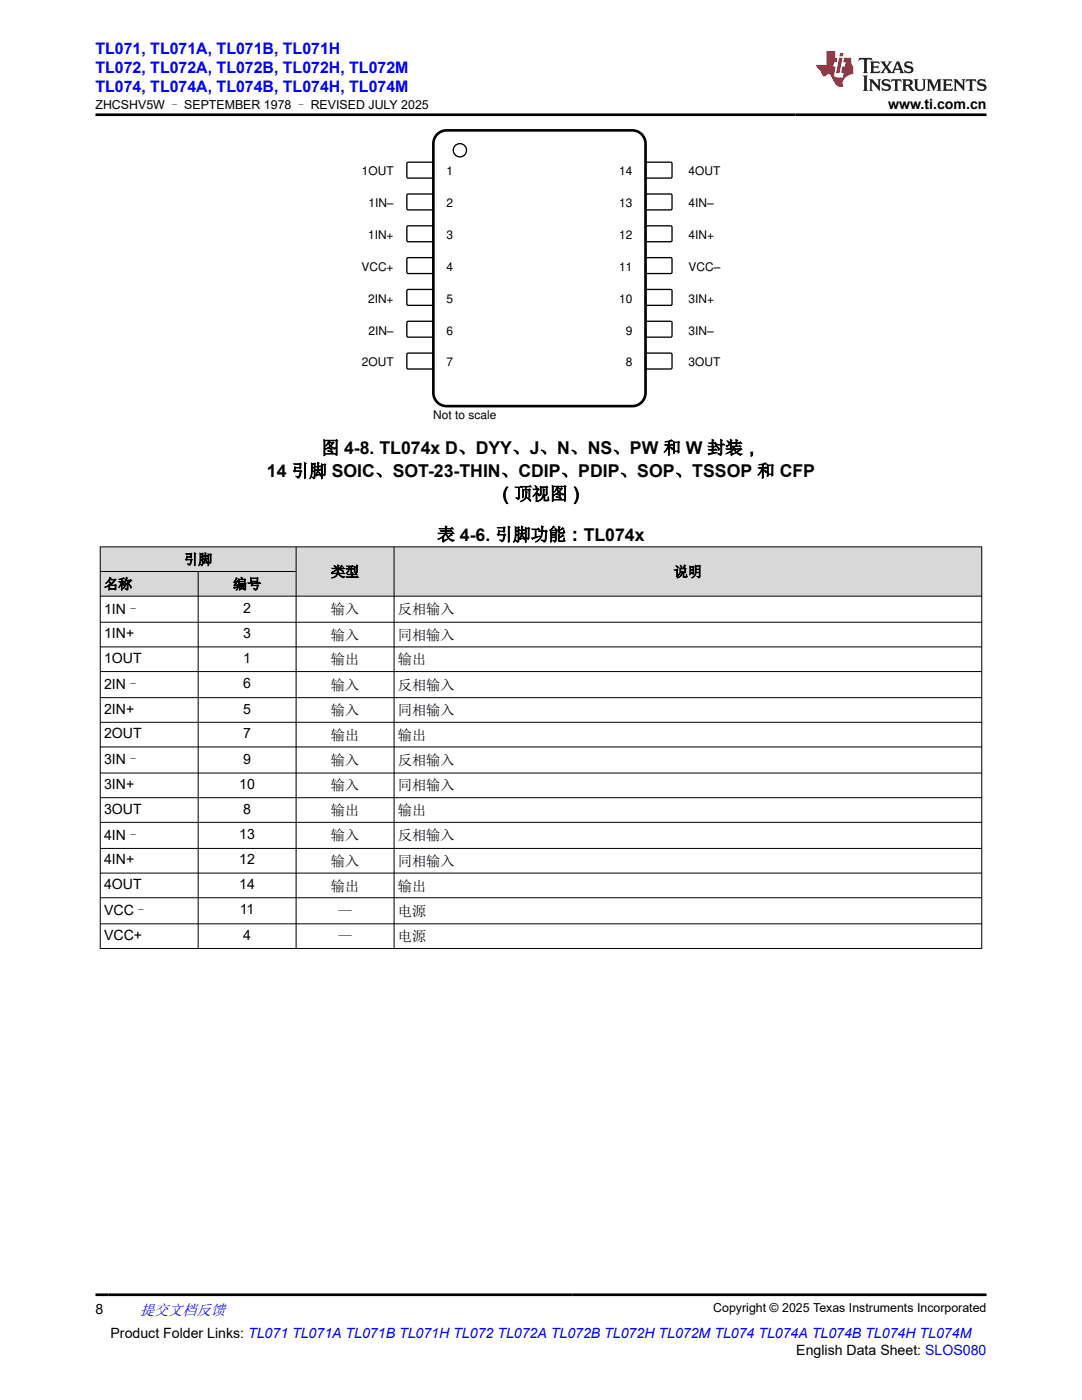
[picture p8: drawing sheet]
<svg xmlns="http://www.w3.org/2000/svg" width="216mm" height="279mm" viewBox="0 0 216 279" stroke-linecap="round" stroke-linejoin="round" font-family="sans-serif">
<defs><g id="words">
<g font-size="3.5">
<text x="53.3" y="95.2">14 引脚 SOIC、SOT-23-THIN、CDIP、PDIP、SOP、TSSOP 和 CFP</text>
<text x="64.1" y="90.6">图 4-8. TL074x D、DYY、J、N、NS、PW 和 W 封装，</text>
<text x="99.1" y="99.8">（顶视图）</text>
<text x="87.3" y="107.9">表 4-6. 引脚功能：TL074x</text>
</g>
<g font-size="3.2" fill="#00f">
<text x="19" y="10.7">TL071, TL071A, TL071B, TL071H</text>
<text x="19" y="14.5">TL072, TL072A, TL072B, TL072H, TL072M</text>
<text x="19" y="18.3">TL074, TL074A, TL074B, TL074H, TL074M</text>
</g>
<text font-size="3" fill="#00f" x="27.9" y="262.4">提交文档反馈</text>
<g font-size="2.8">
<text x="177.2" y="21.7">www.ti.com.cn</text>
<text x="36.7" y="112.6">引脚</text>
<text x="20.8" y="117.5">名称</text>
<text x="46.5" y="117.5">编号</text>
<text x="66" y="115.1">类型</text>
<text x="134.4" y="115.1">说明</text>
<text x="20.8" y="122.5">1IN–</text>
<text x="48.5" y="122.3">2</text>
<text x="66" y="122.6">输入</text>
<text x="79.4" y="122.6">反相输入</text>
<text x="20.8" y="127.4">1IN+</text>
<text x="48.5" y="127.4">3</text>
<text x="66" y="127.7">输入</text>
<text x="79.4" y="127.7">同相输入</text>
<text x="20.8" y="132.3">1OUT</text>
<text x="20.8" y="137.5">2IN–</text>
<text x="48.5" y="132.3">1</text>
<text x="48.5" y="137.4">6</text>
<text x="66" y="132.6">输出</text>
<text x="66" y="137.6">输入</text>
<text x="79.4" y="132.6">输出</text>
<text x="79.4" y="137.6">反相输入</text>
<text x="20.8" y="142.4">2IN+</text>
<text x="48.5" y="142.4">5</text>
<text x="66" y="142.7">输入</text>
<text x="79.4" y="142.7">同相输入</text>
<text x="20.8" y="147.3">2OUT</text>
<text x="48.5" y="147.3">7</text>
<text x="66" y="147.6">输出</text>
<text x="79.4" y="147.6">输出</text>
<text x="20.8" y="152.5">3IN–</text>
<text x="48.5" y="152.4">9</text>
<text x="66" y="152.7">输入</text>
<text x="79.4" y="152.7">反相输入</text>
<text x="20.8" y="157.5">3IN+</text>
<text x="47.7" y="157.5">10</text>
<text x="66" y="157.8">输入</text>
<text x="79.4" y="157.8">同相输入</text>
<text x="20.8" y="162.4">3OUT</text>
<text x="20.8" y="167.6">4IN–</text>
<text x="47.7" y="167.5">13</text>
<text x="48.5" y="162.4">8</text>
<text x="66" y="162.7">输出</text>
<text x="66" y="167.7">输入</text>
<text x="79.4" y="162.7">输出</text>
<text x="79.4" y="167.7">反相输入</text>
<text x="20.8" y="172.5">4IN+</text>
<text x="47.7" y="172.5">12</text>
<text x="66" y="172.8">输入</text>
<text x="79.4" y="172.8">同相输入</text>
<text x="20.8" y="177.4">4OUT</text>
<text x="47.7" y="177.4">14</text>
<text x="66" y="177.7">输出</text>
<text x="79.4" y="177.7">输出</text>
<text x="20.8" y="182.6">VCC–</text>
<text x="47.9" y="182.5">11</text>
<text x="67.5" y="182.8">—</text>
<text x="79.4" y="182.8">电源</text>
<text x="20.8" y="187.6">VCC+</text>
<text x="48.5" y="187.6">4</text>
<text x="67.5" y="187.8">—</text>
<text x="79.4" y="187.8">电源</text>
<text x="19" y="262.1">8</text>
<text x="22.1" y="266.9">Product Folder Links: TL071 TL071A TL071B TL071H TL072 TL072A TL072B TL072H TL072M TL074 TL074A TL074B TL074H TL074M</text>
<text x="158.9" y="270.3">English Data Sheet: SLOS080</text>
</g>
<g font-size="2.5">
<text x="19" y="21.8">ZHCSHV5W – SEPTEMBER 1978 – REVISED JULY 2025</text>
<text x="142.3" y="261.8">Copyright © 2025 Texas Instruments Incorporated</text>
</g>
<g font-size="2.4">
<text x="72.2" y="35">1OUT</text>
<text x="89.1" y="35">1</text>
<text x="123.5" y="35">14</text>
<text x="137.4" y="35">4OUT</text>
<text x="73.5" y="41.4">1IN±</text>
<text x="89.1" y="41.4">2</text>
<text x="123.5" y="41.4">13</text>
<text x="137.4" y="41.4">4IN±</text>
<text x="73.4" y="47.7">1IN+</text>
<text x="89.1" y="47.7">3</text>
<text x="123.5" y="47.7">12</text>
<text x="137.4" y="47.7">4IN+</text>
<text x="72.1" y="54.1">VCC+</text>
<text x="89.1" y="54.1">4</text>
<text x="123.5" y="54.1">11</text>
<text x="137.4" y="54.1">VCC±</text>
<text x="73.4" y="60.4">2IN+</text>
<text x="89.1" y="60.4">5</text>
<text x="123.5" y="60.4">10</text>
<text x="137.4" y="60.4">3IN+</text>
<text x="73.5" y="66.8">2IN±</text>
<text x="89.1" y="66.8">6</text>
<text x="124.8" y="66.8">9</text>
<text x="137.4" y="66.8">3IN±</text>
<text x="72.2" y="73.1">2OUT</text>
<text x="89.1" y="73.1">7</text>
<text x="124.8" y="73.1">8</text>
<text x="137.4" y="73.1">3OUT</text>
<text x="86.5" y="83.7">Not to scale</text>
</g>
</g></defs>
<path d="M81.3 32.4h5l.2 .2-.1 2.8-.2 .1h-4.9l-.1-.2v-2.7z" fill="none" stroke="#000" stroke-width=".26"/>
<path d="M128.9 32.4h5.1l.1 .2v2.8l-.3 .1h-4.9l-.1-.2v-2.7z" fill-rule="evenodd" fill="#fff"/>
<path d="M128.9 32.4h5.1l.1 .2v2.8l-.3 .1h-4.9l-.1-.2v-2.7z" fill="none" stroke="#000" stroke-width=".26"/>
<path d="M81.3 38.8h5l.2 .2-.1 2.8-.2 .1h-4.9l-.1-.3v-2.6z" fill-rule="evenodd" fill="#fff"/>
<path d="M81.3 38.8h5l.2 .2-.1 2.8-.2 .1h-4.9l-.1-.3v-2.6z" fill="none" stroke="#000" stroke-width=".26"/>
<path d="M128.9 38.8h5.1l.1 .2v2.8l-.3 .1h-4.9l-.1-.3v-2.6z" fill-rule="evenodd" fill="#fff"/>
<path d="M128.9 38.8h5.1l.1 .2v2.8l-.3 .1h-4.9l-.1-.3v-2.6z" fill="none" stroke="#000" stroke-width=".26"/>
<path d="M81.3 45.1h5l.2 .2-.1 2.8-.2 .1h-4.9l-.1-.2v-2.7z" fill-rule="evenodd" fill="#fff"/>
<path d="M81.3 45.1h5l.2 .2-.1 2.8-.2 .1h-4.9l-.1-.2v-2.7z" fill="none" stroke="#000" stroke-width=".26"/>
<path d="M128.9 45.1h5.1l.1 .2v2.8l-.3 .1h-4.9l-.1-.2v-2.7z" fill-rule="evenodd" fill="#fff"/>
<path d="M128.9 45.1h5.1l.1 .2v2.8l-.3 .1h-4.9l-.1-.2v-2.7z" fill="none" stroke="#000" stroke-width=".26"/>
<path d="M81.3 51.5h5l.2 .2-.1 2.8-.2 .1h-4.9l-.1-.3v-2.6z" fill-rule="evenodd" fill="#fff"/>
<path d="M81.3 51.5h5l.2 .2-.1 2.8-.2 .1h-4.9l-.1-.3v-2.6z" fill="none" stroke="#000" stroke-width=".26"/>
<path d="M128.9 51.5h5.1l.1 .2v2.8l-.3 .1h-4.9l-.1-.3v-2.6z" fill-rule="evenodd" fill="#fff"/>
<path d="M128.9 51.5h5.1l.1 .2v2.8l-.3 .1h-4.9l-.1-.3v-2.6z" fill="none" stroke="#000" stroke-width=".26"/>
<path d="M81.3 57.8h5l.2 .2-.1 2.8-.2 .1h-4.9l-.1-.2v-2.7z" fill-rule="evenodd" fill="#fff"/>
<path d="M81.3 57.8h5l.2 .2-.1 2.8-.2 .1h-4.9l-.1-.2v-2.7z" fill="none" stroke="#000" stroke-width=".26"/>
<path d="M128.9 57.8h5.1l.1 .2v2.8l-.3 .1h-4.9l-.1-.2v-2.7z" fill-rule="evenodd" fill="#fff"/>
<path d="M128.9 57.8h5.1l.1 .2v2.8l-.3 .1h-4.9l-.1-.2v-2.7z" fill="none" stroke="#000" stroke-width=".26"/>
<path d="M81.3 64.2h5l.2 .2-.1 2.8-.2 .1h-4.9l-.1-.3v-2.6z" fill-rule="evenodd" fill="#fff"/>
<path d="M81.3 64.2h5l.2 .2-.1 2.8-.2 .1h-4.9l-.1-.3v-2.6z" fill="none" stroke="#000" stroke-width=".26"/>
<path d="M128.9 64.2h5.1l.1 .2v2.8l-.3 .1h-4.9l-.1-.3v-2.6z" fill-rule="evenodd" fill="#fff"/>
<path d="M128.9 64.2h5.1l.1 .2v2.8l-.3 .1h-4.9l-.1-.3v-2.6z" fill="none" stroke="#000" stroke-width=".26"/>
<path d="M81.2 70.6l.2-.1h4.9l.2 .2-.1 2.8-.2 .1h-4.9l-.1-.2z" fill-rule="evenodd" fill="#fff"/>
<path d="M81.2 70.6l.2-.1h4.9l.2 .2-.1 2.8-.2 .1h-4.9l-.1-.2z" fill="none" stroke="#000" stroke-width=".26"/>
<path d="M128.8 70.6l.3-.1h4.9l.1 .2v2.8l-.3 .1h-4.9l-.1-.2z" fill-rule="evenodd" fill="#fff"/>
<g fill="none" stroke="#000" stroke-width=".26">
<path d="M128.8 70.6l.3-.1h4.9l.1 .2v2.8l-.3 .1h-4.9l-.1-.2z"/>
<circle cx="91.8" cy="30" r="1.32"/>
</g>
<path d="M87.1 27a2.64 2.64 0 0 1 2-1h37.1a2.65 2.65 0 0 1 2.6 2.7v49.7a2.65 2.65 0 0 1-2.6 2.7h-37.1a2.65 2.65 0 0 1-2.6-2.7v-49.7v-.6z" fill="none" stroke="#000" stroke-width=".53"/>
<g fill="#d8d8d8">
<path d="M20 109.1h175.9v5h-175.9z" fill-rule="evenodd"/>
<path d="M20.1 109.2h38.9v4.8h-38.9z" fill-rule="evenodd"/>
<path d="M59.2 109.2h19.4v9.7h-19.4z" fill-rule="evenodd"/>
<path d="M78.7 109.2h117.1v9.7h-117.1z" fill-rule="evenodd"/>
<path d="M20.1 114.1h19.4v4.8h-19.4z" fill-rule="evenodd"/>
<path d="M39.6 114.1h19.4v4.8h-19.4z" fill-rule="evenodd"/>
</g>
<g fill="none" stroke="#000" stroke-width=".2">
<path d="M19.9 109.1h176.1M19.9 114.1h39.3M19.9 119h176.1M20 109.1v80.3M39.5 114.1v75.3M59.1 109.1v80.3M78.6 109.1v80.3M195.9 109.1v80.3M19.9 124.2h176.1M19.9 129.1h176.1M19.9 134h176.1M19.9 139.2h176.1"/>
<path d="M19.9 144.2h176.1M19.9 149.1h176.1M19.9 154.3h176.1M19.9 159.2h176.1M19.9 164.1h176.1M19.9 169.3h176.1M19.9 174.2h176.1M19.9 179.2h176.1M19.9 184.4h176.1M19.9 189.3h176.1"/>
</g>
<path d="M171.5 11.6l-.2 .5 .5-.2h.6v.1v2.2l-.2 .4h1l-.2-.4v-2.2v-.1h.5l.6 .2-.2-.5zM173.6 12.3l.2 .4v1.5l-.2 .4h1.9l.1-.6a1.08 1.08 0 0 1-1.3 .2v-.7h.6l.4 .2v-.7l-.4 .2h-.6v-.5l.2-.2a1 1 0 0 1 1 .3l-.1-.5zM175.7 12.3l.9 1.1-1 1.2h.9l-.2-.2 .5-.8 .4 .8-.2 .2h1.6l-.2-.2 .2-.5h.9l.1 .5-.1 .2h.9l-.2-.3-.8-2h-.5l-.9 2.2-.9-1.1 .9-1.1h-.8l.2 .2-.4 .6-.4-.6 .2-.2zM179 12.7l.4 1h-.7zM180.7 12.4a.65 .65 0 0 0-.2 .7 .65 .65 0 0 0 .6 .5l.6 .1 .1 .3a.79 .79 0 0 1-.7 .4 .79 .79 0 0 1-.7-.5l.1 .7 .2-.1a.93 .93 0 0 0 1.1 .1 .93 .93 0 0 0 .4-1 1.46 1.46 0 0 0-1.2-.6l-.1-.3a1.09 1.09 0 0 1 1.2 .2l-.2-.6-.1 .1-.5-.2zM172.2 15.1l.2 .4v2.2l-.2 .4h1l-.2-.4v-2.2l.2-.4zM173.4 15.8l.2 .4v1.5l-.2 .4h.8l-.3-.4 .1-1.3 1.6 1.8v-2l.2-.4h-.7l.1 .2 .1 1.1-1.2-1.3zM176.2 15.9a.65 .65 0 0 0-.2 .8 .65 .65 0 0 0 .6 .4l.6 .2 .1 .2a.79 .79 0 0 1-.7 .4 .79 .79 0 0 1-.7-.5l.1 .7 .2-.1a.93 .93 0 0 0 1.1 .1 .93 .93 0 0 0 .4-.9 1.46 1.46 0 0 0-1.2-.6l-.1-.4a1.09 1.09 0 0 1 1.2 .2l-.1-.6-.2 .1-.5-.1zM177.9 15.8l-.1 .6a.63 .63 0 0 1 .8-.3v1.6l-.3 .4h1l-.2-.4v-1.6a.66 .66 0 0 1 .8 .3l-.1-.6zM180 15.8l.2 .4v1.5l-.2 .4h1l-.2-.2-.1-.7h.5l.1 .2a.79 .79 0 0 0 1.2 .6l-1-.9a.61 .61 0 0 0 .6-.6 .61 .61 0 0 0-.5-.7zM180.8 16.1h.1a.47 .47 0 0 1 .5 .1 .47 .47 0 0 1 .1 .5l-.1 .1-.7 .1zM182.3 15.8l.2 .2a2.27 2.27 0 0 0 .4 2 1.04 1.04 0 0 0 1.7-.7v-1.3l.2-.2h-.8l.2 .4v1.1a.6 .6 0 0 1-.6 .6 .6 .6 0 0 1-.6-.6v-1.1l.3-.4zM184.9 15.8l.2 .4v1.5l-.2 .4h.8l-.3-.4v-1.4l.9 1.9 .9-1.9v1.4l-.3 .4h1l-.2-.4v-1.5l.2-.4h-.8l-.7 1.5-.6-1.5zM188.1 15.8l.2 .4v1.5l-.2 .4h1.9l.1-.6a1.09 1.09 0 0 1-1.3 .2v-.7h.6l.4 .2v-.6l-.4 .2h-.6v-.6l.2-.1a1.01 1.01 0 0 1 1 .3l-.1-.6zM190.2 15.8l.3 .4v1.5l-.3 .4h.8l-.2-.4v-1.3l1.6 1.8v-2l.2-.4h-.7l.2 .2v1.1l-1.2-1.3zM192.8 15.8l-.1 .6a.63 .63 0 0 1 .8-.3v1.6l-.3 .4h1l-.2-.4v-1.6a.66 .66 0 0 1 .8 .3l-.1-.6zM195.2 15.9a.65 .65 0 0 0-.2 .8 .65 .65 0 0 0 .6 .4l.6 .2 .2 .2a.79 .79 0 0 1-.7 .4 .79 .79 0 0 1-.7-.5l.1 .7 .2-.1a.93 .93 0 0 0 1 .1 .93 .93 0 0 0 .5-.9 1.46 1.46 0 0 0-1.3-.6v-.4a1.09 1.09 0 0 1 1.2 .2l-.2-.6-.2 .1-.5-.1z" fill="#231f20"/>
<path d="M164.9 10.2v2.8h-2l.1 .3 .8 1a.95 .95 0 0 0 1 .9 .59 .59 0 0 1 .5-.4 .59 .59 0 0 1 .5 .4l.4 .7a1.59 1.59 0 0 0 2.1 1.4 1.61 1.61 0 0 1 1-2.3l1-.3-.1-1.5a1.59 1.59 0 0 1-.3-1.7h-1.5l-.2 .9h.6l-.2 .9h-.5l-.2 1v.2l.4 .1-.1 .9h-.7a.73 .73 0 0 1-1-.7l.3-1.5h-.5l.1-.9h.5l.2-.9h-.5v-1.3zM167.4 11.5l-.6 3.1h.7l.6-3.1zM167.6 10.6l-.1 .6h.7l.1-.6z" fill="#ed1c24"/>
<path d="M19 22.9h177.8M19 258.4h177.8" fill="none" stroke="#000" stroke-width=".53"/>
<use href="#words"/>
</svg>
